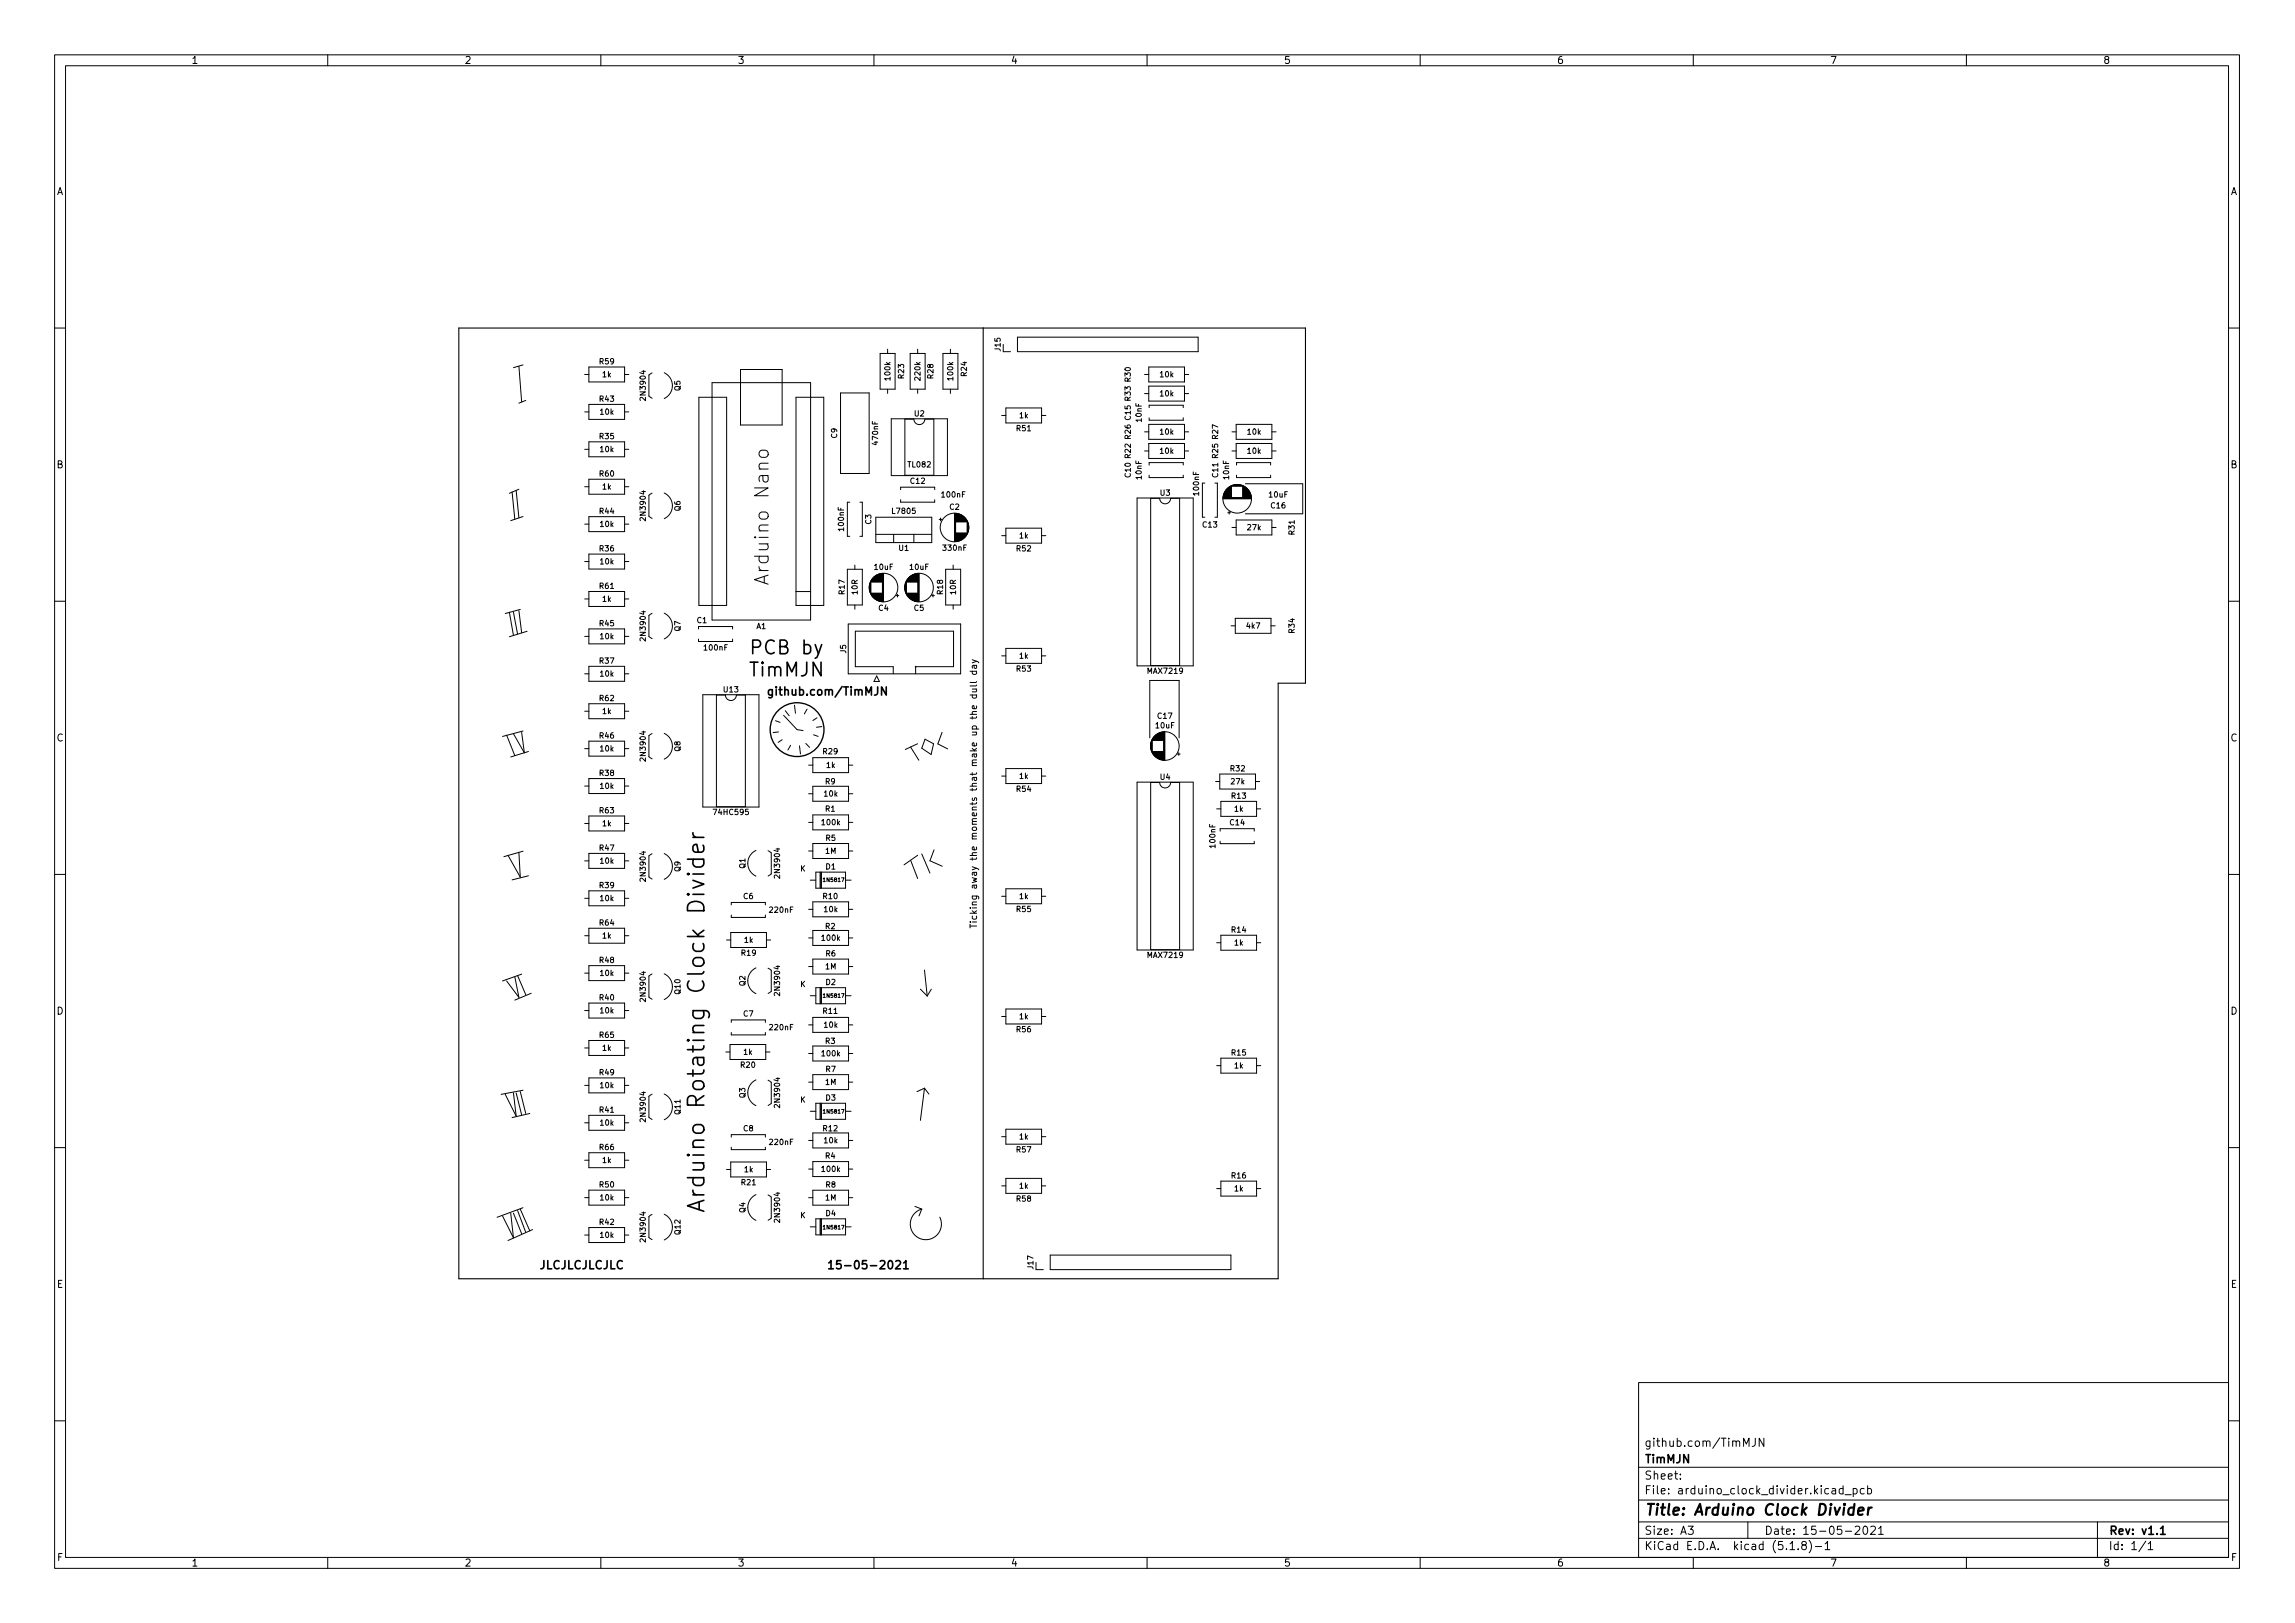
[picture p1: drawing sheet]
<svg xmlns="http://www.w3.org/2000/svg" width="420mm" height="297mm" viewBox="0 0 420 297" stroke-linecap="round" stroke-linejoin="round" font-family="sans-serif">
<defs><g id="words">
<text font-size="4.2" x="129" y="218" transform="rotate(-90 129 218)">Arduino Rotating Clock Divider</text>
<g font-size="3.5">
<text x="140.8" y="106" transform="rotate(-90 140.8 106)">Arduino Nano</text>
<text x="137.8" y="119.8">PCB by</text>
<text x="137.2" y="123.8">TimMJN</text>
</g>
<text font-size="2.8" x="301" y="277.3">Title: Arduino Clock Divider</text>
<g font-size="2.1">
<text x="141.5" y="127.3">github.com/TimMJN</text>
<text x="98.6" y="232.3">JLCJLCJLCJLC</text>
<text x="153.7" y="232.3">15-05-2021</text>
<text x="301" y="267.8">TimMJN</text>
<text x="301" y="264.8">github.com/TimMJN</text>
<text x="301" y="273.5">File: arduino_clock_divider.kicad_pcb</text>
<text x="301" y="270.8">Sheet:</text>
<text x="301" y="280.9">Size: A3</text>
<text x="323" y="280.9">Date: 15-05-2021</text>
<text x="386" y="280.9">Rev: v1.1</text>
<text x="301" y="283.7">KiCad E.D.A. kicad (5.1.8)-1</text>
<text x="386" y="283.7">Id: 1/1</text>
</g>
<g font-size="1.8">
<text x="35" y="11.7">1</text>
<text x="85" y="11.7">2</text>
<text x="135" y="11.7">3</text>
<text x="185" y="11.7">4</text>
<text x="235" y="11.7">5</text>
<text x="285" y="11.7">6</text>
<text x="335" y="11.7">7</text>
<text x="385" y="11.7">8</text>
<text x="10.3" y="35.7">A</text>
<text x="408.3" y="35.7">A</text>
<text x="10.3" y="85.7">B</text>
<text x="408.3" y="85.7">B</text>
<text x="10.3" y="135.7">C</text>
<text x="408.3" y="135.7">C</text>
<text x="10.3" y="185.7">D</text>
<text x="408.3" y="185.7">D</text>
<text x="10.4" y="235.7">E</text>
<text x="408.4" y="235.7">E</text>
<text x="10.4" y="285.7">F</text>
<text x="35" y="286.7">1</text>
<text x="85" y="286.7">2</text>
<text x="135" y="286.7">3</text>
<text x="185" y="286.7">4</text>
<text x="235" y="286.7">5</text>
<text x="285" y="286.7">6</text>
<text x="335" y="286.7">7</text>
<text x="385" y="286.7">8</text>
<text x="408.4" y="285.7">F</text>
</g>
<text font-size="1.7" x="178.9" y="170" transform="rotate(-90 178.9 170)">Ticking away the moments that make up the dull day</text>
<g font-size="1.4">
<text x="183.2" y="64.2" transform="rotate(-90 183.2 64.2)">J15</text>
<text x="109.8" y="66.7">R59</text>
<text x="110.3" y="69">1k</text>
<text x="124.6" y="71.5" transform="rotate(-90 124.6 71.5)">Q5</text>
<text x="163" y="69.5" transform="rotate(-90 163 69.5)">100k</text>
<text x="165.5" y="69.2" transform="rotate(-90 165.5 69.2)">R23</text>
<text x="168.5" y="69.5" transform="rotate(-90 168.5 69.5)">220k</text>
<text x="170.9" y="69.2" transform="rotate(-90 170.9 69.2)">R28</text>
<text x="174.5" y="69.5" transform="rotate(-90 174.5 69.5)">100k</text>
<text x="177" y="68.8" transform="rotate(-90 177 68.8)">R24</text>
<text x="212.4" y="69">10k</text>
<text x="109.8" y="73.5">R43</text>
<text x="109.9" y="75.9">10k</text>
<text x="118.2" y="73" transform="rotate(-90 118.2 73)">2N3904</text>
<text x="167.4" y="76.2">U2</text>
<text x="186.6" y="76.5">1k</text>
<text x="209" y="77.2" transform="rotate(-90 209 77.2)">10nF</text>
<text x="212.4" y="72.5">10k</text>
<text x="109.8" y="80.4">R35</text>
<text x="109.9" y="82.7">10k</text>
<text x="153.2" y="80.2" transform="rotate(-90 153.2 80.2)">C9</text>
<text x="160.7" y="81.3" transform="rotate(-90 160.7 81.3)">470nF</text>
<text x="186.1" y="78.9">R51</text>
<text x="212.4" y="79.5">10k</text>
<text x="212.4" y="83">10k</text>
<text x="228.4" y="79.5">10k</text>
<text x="228.4" y="83">10k</text>
<text x="109.8" y="87.2">R60</text>
<text x="110.3" y="89.6">1k</text>
<text x="166.3" y="85.5">TL082</text>
<text x="166.7" y="88.5">C12</text>
<text x="207" y="87.3" transform="rotate(-90 207 87.3)">C10 R22 R26 C15 R33 R30</text>
<text x="209" y="87.7" transform="rotate(-90 209 87.7)">10nF</text>
<text x="223" y="87.3" transform="rotate(-90 223 87.3)">C11 R25 R27</text>
<text x="225" y="87.7" transform="rotate(-90 225 87.7)">10nF</text>
<text x="109.8" y="94.1">R44</text>
<text x="118.2" y="95" transform="rotate(-90 118.2 95)">2N3904</text>
<text x="124.6" y="93.5" transform="rotate(-90 124.6 93.5)">Q6</text>
<text x="159.5" y="95.9" transform="rotate(-90 159.5 95.9)">C3</text>
<text x="163.5" y="94">L7805</text>
<text x="172.5" y="91">100nF</text>
<text x="173.9" y="93.3">C2</text>
<text x="212.4" y="90.7">U3</text>
<text x="219.5" y="90.5" transform="rotate(-90 219.5 90.5)">100nF</text>
<text x="232.4" y="91">10uF</text>
<text x="232.7" y="93">C16</text>
<text x="109.8" y="100.9">R36</text>
<text x="109.9" y="96.4">10k</text>
<text x="154.5" y="97" transform="rotate(-90 154.5 97)">100nF</text>
<text x="164.6" y="100.8">U1</text>
<text x="172.7" y="100.8">330nF</text>
<text x="186.1" y="100.9">R52</text>
<text x="186.6" y="98.5">1k</text>
<text x="220.2" y="96.5">C13</text>
<text x="228.4" y="97">27k</text>
<text x="237" y="97.8" transform="rotate(-90 237 97.8)">R31</text>
<text x="109.8" y="107.8">R61</text>
<text x="109.9" y="103.3">10k</text>
<text x="160.1" y="104.3">10uF</text>
<text x="166.6" y="104.3">10uF</text>
<text x="110.3" y="110.1">1k</text>
<text x="154.6" y="108.7" transform="rotate(-90 154.6 108.7)">R17</text>
<text x="157" y="108.7" transform="rotate(-90 157 108.7)">10R</text>
<text x="160.9" y="111.8">C4</text>
<text x="167.4" y="111.8">C5</text>
<text x="172.6" y="108.7" transform="rotate(-90 172.6 108.7)">R18</text>
<text x="175" y="108.7" transform="rotate(-90 175 108.7)">10R</text>
<text x="109.8" y="114.6">R45</text>
<text x="109.9" y="117">10k</text>
<text x="118.2" y="117" transform="rotate(-90 118.2 117)">2N3904</text>
<text x="124.6" y="115.5" transform="rotate(-90 124.6 115.5)">Q7</text>
<text x="127.6" y="114">C1</text>
<text x="129" y="119">100nF</text>
<text x="138.5" y="115.1">A1</text>
<text x="154.9" y="119.5" transform="rotate(-90 154.9 119.5)">J5</text>
<text x="228.3" y="115">4k7</text>
<text x="237" y="115.8" transform="rotate(-90 237 115.8)">R34</text>
<text x="109.8" y="121.4">R37</text>
<text x="109.9" y="123.8">10k</text>
<text x="186.1" y="122.9">R53</text>
<text x="186.6" y="120.5">1k</text>
<text x="210.2" y="123.3">MAX7219</text>
<text x="109.8" y="128.3">R62</text>
<text x="110.3" y="130.7">1k</text>
<text x="132.5" y="126.7">U13</text>
<text x="212" y="131.5">C17</text>
<text x="109.8" y="135.1">R46</text>
<text x="109.9" y="137.5">10k</text>
<text x="124.6" y="137.5" transform="rotate(-90 124.6 137.5)">Q8</text>
<text x="211.6" y="133.3">10uF</text>
<text x="109.8" y="142">R38</text>
<text x="118.2" y="139" transform="rotate(-90 118.2 139)">2N3904</text>
<text x="150.7" y="138">R29</text>
<text x="151.1" y="143.5">R9</text>
<text x="151.3" y="140.5">1k</text>
<text x="186.6" y="142.5">1k</text>
<text x="212.4" y="142.7">U4</text>
<text x="225.3" y="141.2">R32</text>
<text x="225.4" y="143.5">27k</text>
<text x="109.8" y="148.8">R63</text>
<text x="109.9" y="144.4">10k</text>
<text x="130.9" y="149.1">74HC595</text>
<text x="150.9" y="145.8">10k</text>
<text x="151.1" y="148.5">R1</text>
<text x="186.1" y="144.9">R54</text>
<text x="225.5" y="146.2">R13</text>
<text x="226" y="148.5">1k</text>
<text x="109.8" y="155.7">R47</text>
<text x="110.3" y="151.2">1k</text>
<text x="150.5" y="151">100k</text>
<text x="151.2" y="153.9">R5</text>
<text x="222.5" y="155" transform="rotate(-90 222.5 155)">100nF</text>
<text x="225.2" y="151">C14</text>
<text x="109.9" y="158.1">10k</text>
<text x="118.2" y="161" transform="rotate(-90 118.2 161)">2N3904</text>
<text x="124.6" y="159.5" transform="rotate(-90 124.6 159.5)">Q9</text>
<text x="136.4" y="158.9" transform="rotate(-90 136.4 158.9)">Q1</text>
<text x="142.8" y="160.4" transform="rotate(-90 142.8 160.4)">2N3904</text>
<text x="146.5" y="159.5">K</text>
<text x="151.1" y="156.2">1M</text>
<text x="151.2" y="159.1">D1</text>
<text x="109.8" y="162.5">R39</text>
<text x="109.9" y="164.9">10k</text>
<text x="136.1" y="164.5">C6</text>
<text x="141" y="167">220nF</text>
<text x="150.7" y="164.5">R10</text>
<text x="150.9" y="166.9">10k</text>
<text x="186.1" y="166.9">R55</text>
<text x="186.6" y="164.5">1k</text>
<text x="109.8" y="169.4">R64</text>
<text x="110.3" y="171.8">1k</text>
<text x="136.3" y="172.5">1k</text>
<text x="150.5" y="172.2">100k</text>
<text x="151.1" y="170">R2</text>
<text x="225.5" y="170.7">R14</text>
<text x="226" y="173">1k</text>
<text x="109.8" y="176.2">R48</text>
<text x="109.9" y="178.6">10k</text>
<text x="135.8" y="174.9">R19</text>
<text x="151.1" y="177.4">1M</text>
<text x="151.2" y="175">R6</text>
<text x="210.2" y="175.3">MAX7219</text>
<text x="109.8" y="183.1">R40</text>
<text x="109.9" y="185.4">10k</text>
<text x="118.2" y="183" transform="rotate(-90 118.2 183)">2N3904</text>
<text x="124.6" y="181.9" transform="rotate(-90 124.6 181.9)">Q10</text>
<text x="136.4" y="180.4" transform="rotate(-90 136.4 180.4)">Q2</text>
<text x="142.8" y="181.9" transform="rotate(-90 142.8 181.9)">2N3904</text>
<text x="146.5" y="180.6">K</text>
<text x="150.7" y="185.5">R11</text>
<text x="151.2" y="180.3">D2</text>
<text x="109.8" y="189.9">R65</text>
<text x="136.1" y="186">C7</text>
<text x="141" y="188.5">220nF</text>
<text x="150.9" y="188.1">10k</text>
<text x="151.1" y="191">R3</text>
<text x="186.1" y="188.9">R56</text>
<text x="186.6" y="186.5">1k</text>
<text x="109.8" y="196.8">R49</text>
<text x="110.3" y="192.3">1k</text>
<text x="135.6" y="195.4">R20</text>
<text x="136.1" y="193">1k</text>
<text x="150.5" y="193.3">100k</text>
<text x="151.2" y="196.2">R7</text>
<text x="225.5" y="193.2">R15</text>
<text x="226" y="195.5">1k</text>
<text x="109.8" y="203.6">R41</text>
<text x="109.9" y="199.1">10k</text>
<text x="124.6" y="203.9" transform="rotate(-90 124.6 203.9)">Q11</text>
<text x="136.4" y="200.9" transform="rotate(-90 136.4 200.9)">Q3</text>
<text x="142.8" y="202.4" transform="rotate(-90 142.8 202.4)">2N3904</text>
<text x="146.5" y="201.8">K</text>
<text x="151.1" y="198.5">1M</text>
<text x="151.2" y="201.4">D3</text>
<text x="109.9" y="206">10k</text>
<text x="118.2" y="205" transform="rotate(-90 118.2 205)">2N3904</text>
<text x="136.1" y="207">C8</text>
<text x="141" y="209.5">220nF</text>
<text x="150.7" y="207">R12</text>
<text x="150.9" y="209.2">10k</text>
<text x="186.6" y="208.5">1k</text>
<text x="109.8" y="210.5">R66</text>
<text x="110.3" y="212.8">1k</text>
<text x="136.3" y="214.5">1k</text>
<text x="150.5" y="214.5">100k</text>
<text x="151.1" y="212">R4</text>
<text x="186.1" y="210.9">R57</text>
<text x="225.5" y="215.7">R16</text>
<text x="109.8" y="217.3">R50</text>
<text x="109.9" y="219.7">10k</text>
<text x="135.8" y="216.9">R21</text>
<text x="136.4" y="221.9" transform="rotate(-90 136.4 221.9)">Q4</text>
<text x="151.1" y="219.7">1M</text>
<text x="151.2" y="217.3">R8</text>
<text x="186.1" y="219.9">R58</text>
<text x="186.6" y="217.5">1k</text>
<text x="226" y="218">1k</text>
<text x="109.8" y="224.2">R42</text>
<text x="109.9" y="226.5">10k</text>
<text x="118.2" y="227" transform="rotate(-90 118.2 227)">2N3904</text>
<text x="124.6" y="225.9" transform="rotate(-90 124.6 225.9)">Q12</text>
<text x="142.8" y="223.4" transform="rotate(-90 142.8 223.4)">2N3904</text>
<text x="146.5" y="222.9">K</text>
<text x="151.2" y="222.6">D4</text>
<text x="189.2" y="232.2" transform="rotate(-90 189.2 232.2)">J17</text>
</g>
<g font-size="1">
<text x="150.9" y="161.4">1N5817</text>
<text x="150.9" y="182.6">1N5817</text>
<text x="150.9" y="203.8">1N5817</text>
<text x="150.9" y="225">1N5817</text>
</g>
</g></defs>
<g fill="none" stroke="#000" stroke-width=".18">
<path d="M10 10h400v277h-400zM12 12h396v273h-396zM60 10v2M110 10v2M160 10v2M210 10v2M260 10v2M310 10v2M360 10v2M10 60h2M95 67l.5 6.5M95.8 66.8l-1.8 .5"/>
<path d="M96.2 73.3l-1.2 .5M107 68.5h.8M107 75.4h.8M107.8 67.2h6.6v2.7h-6.6zM107.8 74h6.6v2.8h-6.6zM114.4 68.5h.7M114.4 75.4h.7M119.4 68.3l-.6 .3v3.9l.6 .4M121.6 68.2a2.6 2.6 0 0 1 1.5 2.4 2.6 2.6 0 0 1-1.5 2.3M127.9 72.7h5.1v38.1h-5.1zM130.4 70h18v43.5h-18zM135.6 67.6h7.6v10.2h-7.6z"/>
<path d="M145.7 72.7h5.1v38.1h-5.1zM153.9 71.9h5.2v14.8h-5.2zM161.1 64.7h2.8v6.5h-2.8zM162.5 63.9v.8M162.5 71.2v.8M163.2 76.6h10.2v10.4h-10.2zM165.7 76.7h1.6a1 1 0 0 0 1 1 1 1 0 0 0 1-1h1.7v10.3h-5.3zM166.6 64.7h2.8v6.5h-2.8zM168 63.9v.8M168 71.2v.8M172.6 64.7h2.8v6.5h-2.8zM174 63.9v.8"/>
<path d="M174 71.2v.8M183.4 76h.7M183.7 64.4h1.3M184.1 74.7h6.6v2.7h-6.6zM186.3 61.7h33.1v2.7h-33.1zM190.7 76h.8M209.5 68.5h.8M209.5 72h.8M209.5 79h.8M210.3 67.2h6.5v2.7h-6.5zM210.3 70.7h6.5v2.7h-6.5zM210.3 77.7h6.5v2.7h-6.5z"/>
<path d="M210.4 74.6v-.4h6.2v.4M210.4 76.5v.4h6.2v-.4M216.8 68.5h.8M216.8 72h.8M216.8 79h.8M225.5 79h.8M226.3 77.7h6.5v2.7h-6.5zM232.8 79h.8M408 60h2M93.7 90l.6 5M94.5 89.8l.5 5M95 89.5l-1.7 .8"/>
<path d="M95.8 94.5l-2.3 .8M107 89.1h.8M107 95.9h.8M107 82.2h.8M107.8 80.9h6.6v2.7h-6.6zM107.8 87.7h6.6v2.8h-6.6zM107.8 94.6h6.6v2.7h-6.6zM114.4 89.1h.7M114.4 95.9h.7M114.4 82.2h.7M119.4 90.3l-.6 .3v3.9l.6 .4M121.6 90.2a2.6 2.6 0 0 1 1.5 2.4 2.6 2.6 0 0 1-1.5 2.3"/>
<path d="M155.6 91.9h-.5v6.3h.5M157.4 91.9h.5v6.3h-.5M160.3 97.8h10.3M160.3 94.7h10.3v4.6h-10.3zM163.6 97.8v1.5M164.9 89.6v-.4h6.2v.4M164.9 91.5v.4h6.2v-.4M167.3 97.8v1.5M171.9 95.1h.5M172.2 94.8v.5M174.7 94v5.1M174.8 94v5.1"/>
<path d="M174.9 94v5.1M175 94v1.5M175 97.6v1.5M175.1 94v1.5M175.1 97.6v1.5M175.2 94v1.5M175.2 97.6v1.5M175.3 97.6l-.1 1.5M175.3 94v1.5M175.3 97.6v1.5M175.3 97.6v1.4M175.4 94v1.5"/>
<path d="M175.4 97.6v1.4M175.5 94.1v1.4M175.5 97.6v1.4M175.6 94.1v1.4M175.6 97.6v1.4M175.7 94.1v1.4M175.7 97.6v1.4M175.7 97.6v1.3M175.8 94.2v1.3M175.8 97.6v1.3M175.9 94.2v1.3M175.9 97.6v1.3"/>
<path d="M176 94.2v1.3M176 97.6v1.2M176 94.3v1.2M176.1 94.3v1.2M176.1 97.6v1.2M176.1 97.6v1.1M176.2 94.4v1.1M176.2 97.6v1.1M176.3 94.4v1.1M176.3 97.6v1M176.3 94.5v1M176.4 94.5v1"/>
<path d="M176.4 97.6v1M176.4 97.6v.9M176.4 94.6v.9M176.5 94.6v.9M176.5 97.6v.9M176.6 97.6l-.1 .8M176.6 94.7v.8M176.6 97.6v.8M176.6 94.8v.7M176.6 97.6v.7M176.7 94.8v.7M176.7 97.6v.7"/>
<path d="M176.7 97.6v.6M176.8 94.9v.6M176.8 97.6v.6M176.8 97.6v.5M176.8 95v.5M176.9 97.6l-.1 .5M176.9 95.1v.4M176.9 97.6v.4M177 95.2v.3M177 97.6v.3M177 95.3v.2M177 97.6v.2"/>
<path d="M177.1 95.4v2.3M177.1 95.4v2.2M177.2 95.5v2M177.2 95.7v1.6M177.3 95.9v1.3M177.3 96v1.1M177.4 96.3v.5M183.4 98h.7M184.1 96.7h6.6v2.7h-6.6zM190.7 98h.8M208.2 91.1h10.2v30.8h-10.2zM209.5 82.5h.8"/>
<path d="M210.3 81.2h6.5v2.7h-6.5zM210.4 85.1v-.4h6.2v.4M210.4 87v.4h6.2v-.4M210.7 91.2h1.6a1 1 0 0 0 1 1 1 1 0 0 0 1-1h1.7v30.6h-5.3zM216.8 82.5h.8M220.6 88.4h-.5v6.3h.5M222.4 88.4h.5v6.3h-.5M223.9 91.2h5.2M223.9 91.3h5.2M223.9 91.1h5.2M223.9 91h1.6M223.9 90.9h1.6"/>
<path d="M224 90.9h1.5M224 90.8h1.5M224 90.7h1.5M224 90.6h1.5M224 90.5h1.5M224.1 90.4h1.4M224.1 90.3h1.4M224.1 90.2h1.4M224.2 90.2h1.3M224.2 90.1h1.3M224.2 90h1.3M224.3 90h1.2"/>
<path d="M224.3 89.9h1.2M224.4 89.8h1.1M224.4 89.7h1.1M224.5 89.6h1M224.6 89.6h.9M224.6 89.5h.9M224.7 89.4h.8M224.8 93.8h.5M224.8 89.3h.7M224.9 89.2h.6M225 89.2h.5M225 93.6v.5"/>
<path d="M225.1 89.1h.4M225.2 89h.3M225.3 89h2.4M225.4 88.9h2.2M225.5 88.9h2M225.5 96.5h.8M225.5 82.5h.8M225.6 88.8h1.8M225.7 88.8h1.6M225.8 88.8h1.4M226.2 88.7h.6M226.3 95.2h6.5v2.7h-6.5z"/>
<path d="M226.3 81.2h6.5v2.7h-6.5zM226.4 85.1v-.4h6.2v.4M226.4 87v.4h6.2v-.4M227.5 89.2h.5M227.5 89l.4 .1M227.5 90.4h1.4M227.5 89h.3M227.5 89.1h.4M227.5 89.2h.6M227.5 89.3h.7M227.5 89.4h.8M227.5 89.5h.9"/>
<path d="M227.5 89.6h.9M227.5 89.6h1M227.5 89.7h1.1M227.5 89.8h1.1M227.5 89.9h1.2M227.5 90h1.2M227.5 90h1.3M227.5 90.1h1.3M227.5 90.2h1.3M227.5 90.2h1.4M227.5 90.3h1.4M227.5 90.3l1.4 .1"/>
<path d="M227.5 90.5h1.5M227.5 90.6h1.5M227.5 90.6l1.5 .1M227.5 90.7h1.5M227.5 90.8h1.5M227.5 90.9h1.6M227.5 91h1.6M228 88.5h10.5v5.5h-10.5M232.8 96.5h.8M232.8 82.5h.8M10 110h2M93.3 112l.7 4.3"/>
<path d="M94 112l.7 4M95 111.8l.5 4M95.2 111.5l-2.7 .8M96.5 115.5l-3.2 1M107 109.6h.8M107 116.5h.8M107 102.8h.8M107.8 101.4h6.6v2.7h-6.6zM107.8 108.3h6.6v2.7h-6.6zM107.8 115.1h6.6v2.7h-6.6zM114.4 109.6h.7M114.4 116.5h.7"/>
<path d="M114.4 102.8h.7M119.4 112.3l-.6 .3v3.9l.6 .4M121.6 112.2a2.6 2.6 0 0 1 1.5 2.4 2.6 2.6 0 0 1-1.5 2.3M127.9 115.1v-.4h6.2v.4M127.9 117v.4h6.2v-.4M145.7 108.3h2.7M155.1 104.2h2.8v6.5h-2.8zM155.3 114.2h20.6v9.1h-20.6zM156.5 103.4v.8M156.5 110.7v.8M159.1 107.3v.5M159.2 107v1.1"/>
<path d="M159.2 106.9v1.3M159.3 106.7v1.6M159.3 106.6v1.9M159.4 106.4v2.2M159.4 106.4v2.3M159.5 106.3v.2M159.5 108.6v.2M159.5 106.2v.3M159.5 108.6v.3M159.6 106.1v.4M159.6 108.6v.4M159.6 106v.5"/>
<path d="M159.7 108.6v.5M159.7 105.9v.6M159.7 108.6v.6M159.8 105.8v.7M159.8 108.6v.6M159.8 108.6v.7M159.9 105.8v.7M159.9 108.6v.7M159.9 105.7v.8M159.9 108.6v.8M160 108.6v.9M160 105.6v.9"/>
<path d="M160.1 105.6v.9M160.1 108.6v.9M160.1 105.5v1M160.1 108.6v1M160.2 105.5v1M160.2 108.6v1M160.2 105.4v1.1M160.3 105.4v1.1M160.3 108.6v1.1M160.4 105.3v1.2M160.4 108.6v1.1M160.4 108.6v1.2"/>
<path d="M160.5 105.3v1.2M160.5 108.6v1.2M160.5 105.2v1.3M160.6 105.2v1.3M160.6 108.6v1.2M160.6 108.6l.1 1.3M160.7 105.2v1.3M160.7 108.6v1.3M160.8 105.1v1.4M160.8 108.6v1.3M160.8 108.6v1.4M160.9 105.1v1.4"/>
<path d="M160.9 108.6v1.4M160.9 108.6l.1 1.4M161 105.1v1.4M161 108.6v1.4M161.1 105v1.5M161.1 108.6v1.4M161.2 105v1.5M161.2 108.6v1.4M161.2 108.6v1.5M161.3 108.6v1.5M161.3 105v1.5M161.4 105v1.5"/>
<path d="M161.4 108.6v1.5M161.5 105v1.5M161.5 108.6v1.5M161.6 105v5.1M161.7 105v5.1M164.1 109h.5M164.3 108.8v.5M165.6 107.3v.5M165.7 107v1.1M165.7 106.9v1.3M165.8 106.7v1.6M165.8 106.6v1.9"/>
<path d="M165.9 106.4v2.2M165.9 106.4v2.3M166 106.3v.2M166 108.6v.2M166 106.2v.3M166 108.6v.3M166.1 106.1v.4M166.1 108.6v.4M166.1 106v.5M166.2 108.6v.5M166.2 105.9v.6M166.2 108.6v.6"/>
<path d="M166.3 105.8v.7M166.3 108.6v.6M166.3 108.6v.7M166.4 105.8v.7M166.4 108.6v.7M166.4 105.7v.8M166.4 108.6v.8M166.5 108.6v.9M166.5 105.6v.9M166.6 105.6v.9M166.6 108.6v.9M166.6 105.5v1"/>
<path d="M166.6 108.6v1M166.7 105.5v1M166.7 108.6v1M166.7 105.4v1.1M166.8 105.4v1.1M166.8 108.6v1.1M166.9 105.3v1.2M166.9 108.6v1.1M166.9 108.6v1.2M167 105.3v1.2M167 108.6v1.2M167 105.2v1.3"/>
<path d="M167.1 105.2v1.3M167.1 108.6v1.2M167.1 108.6l.1 1.3M167.2 105.2v1.3M167.2 108.6v1.3M167.3 105.1v1.4M167.3 108.6v1.3M167.3 108.6v1.4M167.4 105.1v1.4M167.4 108.6v1.4M167.4 108.6l.1 1.4M167.5 105.1v1.4"/>
<path d="M167.5 108.6v1.4M167.6 105v1.5M167.6 108.6v1.4M167.7 105v1.5M167.7 108.6v1.5M167.8 108.6v1.5M167.8 105v1.5M167.9 105v1.5M167.9 108.6v1.5M168 105v1.5M168 108.6v1.5M168 105v5.1"/>
<path d="M168.1 105v5.1M168.2 105v5.1M168.3 105v5.1M170.6 109h.5M170.8 108.8v.5M173.1 104.2h2.8v6.5h-2.8zM174.5 103.4v.8M174.5 110.7v.8M184.1 118.7h6.6v2.7h-6.6zM225.4 114.5h.7M226.1 113.2h6.6v2.7h-6.6zM232.7 114.5h.8"/>
<path d="M408 110h2M92.7 134.5l1.6 3.8M95.5 134l.5 3.8-2-3.5M95.8 133.8l-3.8 1M96.8 137.5l-3.3 1M107 130.2h.8M107 137h.8M107 123.3h.8M107.8 121.9h6.6v2.8h-6.6zM107.8 128.8h6.6v2.7h-6.6zM107.8 135.6h6.6v2.8h-6.6zM114.4 130.2h.7"/>
<path d="M114.4 137h.7M114.4 123.3h.7M119.4 134.3l-.6 .3v3.9l.6 .4M121.6 134.2a2.6 2.6 0 0 1 1.5 2.4 2.6 2.6 0 0 1-1.5 2.3M128.7 127.1h10.2v20.6h-10.2zM131.2 127.2h1.6a1 1 0 0 0 1 1 1 1 0 0 0 1-1h1.7v20.4h-5.3zM142 131.9l.8 .3M142.5 134l-1 .1M143.2 135.4l-.7 .5M143.5 130.9l2.4 2.6 1.1 .2M143.8 130.1l.7 .9M144.7 136.4l-.5 .9"/>
<path d="M145.5 129.1l.1 1.4M146.4 136.5l.1 1.5M147.5 136.1l.7 .7M147.8 129.8l-.5 .9M148.8 138.7h6.5v2.7h-6.5zM148.9 134.5l.9 .3M149.6 131.4l-.8 .5M150.5 133l-1 .1M160.5 123.7l.5 1h-1zM163.5 123.3v-1.3h-6.9v-6.5h18v6.5h-7v1.3M166.7 136.7l1.5 2.4M168 136.1l-2.3 1.1"/>
<path d="M169.4 135.3l1.5 .8-.4 2-1.7-1.2zM172.5 134l-.8 2.1 1.8 1M177.6 127.2h1.2M177.6 122.9h1.2M178 120.7l1.1 .4 .1 .2M178 126.1h.8M178 127.2v.3l.2 .3 .5-.1v-.5M178 122.9v.3l.2 .2 .5-.1v-.4M178.3 121.8v.4l.2 .1 .3-.1-.1-.4M178.7 126.1l.1 .2-.1 .3h-.7M178.8 125.4l-.2 .1h-1M178.8 124.7l-.2 .2h-1"/>
<path d="M178.8 121.8h-.8v.5M178.8 121l-.8 .3M183.4 120h.7M190.7 120h.8M210.5 135v-10.5h5.4v10.5M210.6 136.3v.5M210.7 136v1.1M210.7 135.9v1.3M210.8 135.7v1.6M210.8 135.6v1.9M210.8 135.5v2M210.9 135.4v2.2"/>
<path d="M211 135.3v2.5M211 135.2v.3M211 137.6v.3M211.1 135.1v.4M211.1 137.6v.4M211.1 135v.5M211.2 135v.5M211.2 137.6v.5M211.2 134.9v.6M211.2 137.6l.1 .6M211.3 134.8v.7M211.3 137.6v.7"/>
<path d="M211.4 134.8v.7M211.4 137.6v.7M211.4 134.7v.8M211.4 137.6v.8M211.5 134.6v.9M211.5 137.6v.8M211.5 137.6v.9M211.6 137.6v.9M211.6 134.5v1M211.6 137.6v1M211.7 134.5v1M211.7 137.6v1"/>
<path d="M211.7 134.4v1.1M211.8 134.4v1.1M211.8 137.6v1.1M211.9 137.6v1.2M211.9 134.3v1.2M212 134.3v1.2M212 137.6v1.2M212 134.2v1.3M212.1 134.2v1.3M212.1 137.6v1.2M212.1 137.6v1.3M212.2 134.2v1.3"/>
<path d="M212.2 137.6v1.3M212.3 134.1v1.4M212.3 137.6v1.3M212.3 137.6v1.4M212.4 134.1v1.4M212.4 137.6v1.4M212.5 134.1v1.4M212.5 137.6v1.4M212.5 137.6l.1 1.4M212.6 134v1.5M212.6 137.6v1.4M212.7 134v1.5"/>
<path d="M212.7 137.6v1.4M212.7 137.6v1.5M212.8 134v1.5M212.8 137.6v1.5M212.8 137.6l.1 1.5M212.9 134v1.5M212.9 137.6v1.5M213 134v1.5M213 137.6v1.5M213.1 134v5.1M213.2 134v5.1M213.3 134v5.1"/>
<path d="M215.6 138h.5M215.8 137.8v.5M95 156l.2 4.5-2.2-4M95.8 155.8l-3.5 1M107 150.7h.8M107 157.6h.8M107 143.9h.8M107.8 142.5h6.6v2.7h-6.6zM107.8 149.3h6.6v2.8h-6.6zM107.8 156.2h6.6v2.7h-6.6zM114.4 150.7h.7M114.4 157.6h.7"/>
<path d="M114.4 143.9h.7M119.4 156.3l-.6 .3v3.9l.6 .4M121.6 156.2a2.6 2.6 0 0 1 1.5 2.4 2.6 2.6 0 0 1-1.5 2.3M138.4 155.6a2.6 2.6 0 0 0-1.5 2.4 2.6 2.6 0 0 0 1.5 2.4M140.6 155.7l.6 .4v3.8l-.6 .4M148 140h.8M148 145.3h.8M148 155.7h.8M148 150.5h.8M148.8 143.9h6.5v2.7h-6.5zM148.8 149.1h6.5v2.8h-6.5zM148.8 154.4h6.5v2.7h-6.5z"/>
<path d="M149.4 159.6h5.4v3h-5.4zM150.1 159.6v3M150.3 159.6v3M150.4 159.6v3M155.3 140h.8M155.3 145.3h.8M155.3 155.7h.8M155.3 150.5h.8M166.7 157.5l1.3 3.3M168 156.5l-2.5 1.8M168.7 156.3l1.6 3.5M171 155.5l-.7 2 2.2 1"/>
<path d="M183.4 142h.7M184.1 140.7h6.6v2.7h-6.6zM190.7 142h.8M208.2 143.1h10.2v30.8h-10.2zM210.7 143.2h1.6a1 1 0 0 0 1 1 1 1 0 0 0 1-1h1.7v30.6h-5.3zM222.5 143h.8M222.7 148h.8M223.3 141.7h6.5v2.7h-6.5zM223.4 152.1v-.4h6.2v.4M223.4 154v.4h6.2v-.4M223.5 146.7h6.6v2.7h-6.6zM229.8 143h.8"/>
<path d="M230.1 148h.7M10 160h2M94.3 178.8l.7 3.7-2.3-3M94.7 178.5l1.5 3.5M95.5 178.3l-3.5 1.2M96.8 160.3l-3.1 .7M107 171.3h.8M107 178.1h.8M107 164.4h.8M107.8 163h6.6v2.8h-6.6zM107.8 169.9h6.6v2.7h-6.6zM107.8 176.7h6.6v2.8h-6.6z"/>
<path d="M114.4 171.3h.7M114.4 178.1h.7M114.4 164.4h.7M119.4 178.3l-.6 .3v3.9l.6 .4M121.6 178.2a2.6 2.6 0 0 1 1.5 2.4 2.6 2.6 0 0 1-1.5 2.3M133 172h.8M133.8 170.7h6.5v2.7h-6.5zM133.9 165.6v-.4h6.2v.4M133.9 167.5v.4h6.2v-.4M138.4 177.1a2.6 2.6 0 0 0-1.5 2.4 2.6 2.6 0 0 0 1.5 2.4M140.3 172h.8M140.6 177.2l.6 .4v3.8l-.6 .4"/>
<path d="M148 166.4h.8M148 176.9h.8M148 171.7h.8M148.3 161.1h1.1M148.8 165.1h6.5v2.7h-6.5zM148.8 170.3h6.5v2.7h-6.5zM148.8 175.5h6.5v2.8h-6.5zM154.8 161.1h1M155.3 166.4h.8M155.3 176.9h.8M155.3 171.7h.8M169.3 177.5l.4 4.8"/>
<path d="M183.4 164h.7M184.1 162.7h6.6v2.7h-6.6zM190.7 164h.8M222.7 172.5h.8M223.5 171.2h6.6v2.7h-6.6zM230.1 172.5h.7M408 160h2M95.2 199.8l1 4M95.8 199.5l-4.1 .8M97.2 181.8l-2.9 1.2M107 191.8h.8M107 198.6h.8"/>
<path d="M107 184.9h.8M107.8 183.6h6.6v2.7h-6.6zM107.8 190.4h6.6v2.8h-6.6zM107.8 197.3h6.6v2.7h-6.6zM114.4 191.8h.7M114.4 198.6h.7M114.4 184.9h.7M132.9 192.5h.7M133.6 191.2h6.6v2.7h-6.6zM133.9 187.1v-.4h6.2v.4M133.9 189v.4h6.2v-.4M138.4 197.6a2.6 2.6 0 0 0-1.5 2.4 2.6 2.6 0 0 0 1.5 2.4"/>
<path d="M140.2 192.5h.8M140.6 197.7l.6 .4v3.8l-.6 .4M148 187.6h.8M148 198h.8M148 192.8h.8M148.3 182.2h1.1M148.8 186.2h6.5v2.7h-6.5zM148.8 191.4h6.5v2.8h-6.5zM148.8 196.7h6.5v2.7h-6.5zM149.4 180.8h5.4v2.9h-5.4zM150.1 180.8v2.9M150.3 180.8v2.9"/>
<path d="M150.4 180.8v2.9M154.8 182.2h1M155.3 187.6h.8M155.3 198h.8M155.3 192.8h.8M168.5 181l1.2 1.3M169.3 199.2l.8 1M169.3 199.2l-1.4 .6M169.3 199.2l-.8 5.9M170.5 181l-.8 1.3M183.4 186h.7M184.1 184.7h6.6v2.7h-6.6z"/>
<path d="M190.7 186h.8M222.7 195h.8M223.5 193.7h6.6v2.7h-6.6zM230.1 195h.7M10 210h2M94 200l.5 4.3-2-4M94.5 200l1 4M97 203.8l-3.3 .7M107 212.3h.8M107 219.2h.8M107 205.5h.8M107.8 211h6.6v2.7h-6.6z"/>
<path d="M107.8 204.1h6.6v2.8h-6.6zM107.8 217.8h6.6v2.8h-6.6zM114.4 212.3h.7M114.4 219.2h.7M114.4 205.5h.7M119.4 200.3l-.6 .3v3.9l.6 .4M121.6 200.2a2.6 2.6 0 0 1 1.5 2.4 2.6 2.6 0 0 1-1.5 2.3M133 214h.8M133.8 212.7h6.5v2.7h-6.5zM133.9 208.1v-.4h6.2v.4M133.9 210v.4h6.2v-.4M138.4 218.6a2.6 2.6 0 0 0-1.5 2.4 2.6 2.6 0 0 0 1.5 2.4"/>
<path d="M140.3 214h.8M140.6 218.7l.6 .4v3.8l-.6 .4M148 219.2h.8M148 208.7h.8M148 214h.8M148.3 203.4h1.1M148.8 207.4h6.5v2.7h-6.5zM148.8 212.6h6.5v2.7h-6.5zM148.8 217.8h6.5v2.8h-6.5zM149.4 201.9h5.4v3h-5.4zM150.1 201.9v3M150.3 201.9v3"/>
<path d="M150.4 201.9v3M154.8 203.4h1M155.3 219.2h.8M155.3 208.7h.8M155.3 214h.8M183.4 217h.7M183.4 208h.7M184.1 206.7h6.6v2.7h-6.6zM184.1 215.7h6.6v2.7h-6.6zM190.7 217h.8M190.7 208h.8M222.7 217.5h.8"/>
<path d="M223.5 216.2h6.6v2.7h-6.6zM230.1 217.5h.7M408 210h2M93.5 222l.5 4.5-2-4M94 222l1.5 3.8M94.7 221.5l1.5 4M95.2 221.3l1.8 4M95.8 221l-4.8 1.8M97.5 225l-4.5 2M107 226h.8M107.8 224.7h6.6v2.7h-6.6zM114.4 226h.7"/>
<path d="M119.4 222.3l-.6 .3v3.9l.6 .4M121.6 222.2a2.6 2.6 0 0 1 1.5 2.4 2.6 2.6 0 0 1-1.5 2.3M148.3 224.5h1.1M149.4 223.1h5.4v2.9h-5.4zM150.1 223.1v2.9M150.3 223.1v2.9M150.4 223.1v2.9M154.8 224.5h1M167.5 220.8l1.2 .5M168.7 221.3a2.85 2.85 0 0 0-1.9 3.7 2.85 2.85 0 0 0 3.8 1.7 2.85 2.85 0 0 0 1.4-3.9M168.7 221.3l-.4 1.2M189.7 232.4h1.3"/>
<path d="M192.3 229.7h33.1v2.7h-33.1zM300 253h108v32h-108zM10 260h2M300 278.5h108M300 274.5h108M300 268.5h108M307.6 270.6v.1M307.6 269.8v.1M309.1 279.3h.9l-.5 .6 .4 .1v.7l-.2 .1h-.4l-.2-.1M319.2 264.7v-1.5l.5 1.1 .5-1.1v1.5M320 278.5v3M321.4 263.2v1.1a.48 .48 0 0 1-.6 .4"/>
<path d="M322.9 263.2v1.5l-.8-1.5v1.5M337.4 272.5l-.4-.1-.3 .3v.4l.1 .2h.6M337.4 271.9v1.5M337.8 273.6h1.1M339.3 272.5l.4-.1 .3 .3v.4l-.2 .2h-.5M339.3 272.4v1.5M339.6 279.5l.6-.2 .2 .2 .1 .2-.9 1.1h.9M341.2 279.5l.2-.2a.8 .8 0 0 1 .5 .8 .8 .8 0 0 1-.5 .7l-.2-.1-.1-.5zM341.3 272.5l-.4-.1-.3 .3v.4l.1 .2h.6M341.9 272.5l.4-.1 .3 .3v.4l-.1 .2h-.6M341.9 271.9v1.5M342.5 279.5l.6-.2 .2 .2v.2l-.9 1.1h.9"/>
<path d="M343.9 279.7l.5-.4v1.5M384 278.5v6.5M408 260h2M60 285v2M110 285v2M160 285v2M210 285v2M260 285v2M300 281.5h108M310 285v2M327.7 282.5l.4-.4v1.5M327.7 283.6h.9"/>
<path d="M329.2 283.5v.1M330.1 282.8l-.3-.3 .1-.2 .2-.2 .5 .1 .1 .2-.1 .2-.6 .2-.2 .2 .1 .5 .2 .1h.3l.3-.3v-.3l-.3-.2M331.2 281.9a1.72 1.72 0 0 1 0 2.3M332.3 283h1.2M334.1 282.5l.5-.4v1.5M334.1 283.6h.9M343.9 280.8h.9M360 285v2M392.8 282l-1.2 2M393.3 282.5l.4-.4v1.5M393.3 283.6h.8"/>
<circle cx="174.7" cy="96.5" r="2.62"/>
<circle cx="226.5" cy="91.3" r="2.62"/>
<circle cx="161.7" cy="107.5" r="2.62"/>
<circle cx="168.2" cy="107.5" r="2.62"/>
<circle cx="213.2" cy="136.5" r="2.62"/>
</g>
<g fill="none" stroke="#000" stroke-width=".3">
<path d="M141.4 126.2v1.2l-.3 .3-.3-.1M141.4 126.3l-.4-.1-.3 .3v.4l.1 .2h.6M162.3 125.7v1.5l-.9-1.5v1.5M126.9 152.4a.77 .77 0 0 0 .5 .9M126.9 153.3h2M128.7 154.7l.2 .3v.5l-.2 .3-.3 .2h-1.1l-.3-.2-.1-.3v-.5l.1-.3 .6-.2 .3 1.5M128 220v1.4M128.9 219.7l-3 1 3 1M151.7 231.1l.4-.4v1.5M151.7 232.2h.9M164 230.9l.6-.2 .2 .2 .1 .2-1 1.1h1M165.4 231.1l.5-.4v1.5"/>
<path d="M165.4 232.2h.9M395.5 279.7l.5-.4v1.5M395.5 280.8h.9"/>
</g>
<path d="M339.4 276a.66 .66 0 0 0-1 .3v.6l.1 .2 .2 .1 .6-.1M339.5 275.2l-.2 2M340.2 276.6l1-.2-.1-.4-.5-.1-.4 .3v.9l.2 .1 .6-.1M342.1 275.9l-.2 1.3M342.7 275.9l-.4 .1-.3 .3" fill="none" stroke="#000" stroke-width=".4"/>
<circle cx="145.9" cy="133.5" r="4.9" fill="none" stroke="#000" stroke-width=".25"/>
<path d="M84 60h155v65h-5v109h-150zM180 60v174" fill="none" stroke="#000" stroke-width=".2"/>
<circle cx="167.6" cy="122" r=".06" fill="#000" stroke="#000" stroke-width=".18"/>
<use href="#words"/>
</svg>
